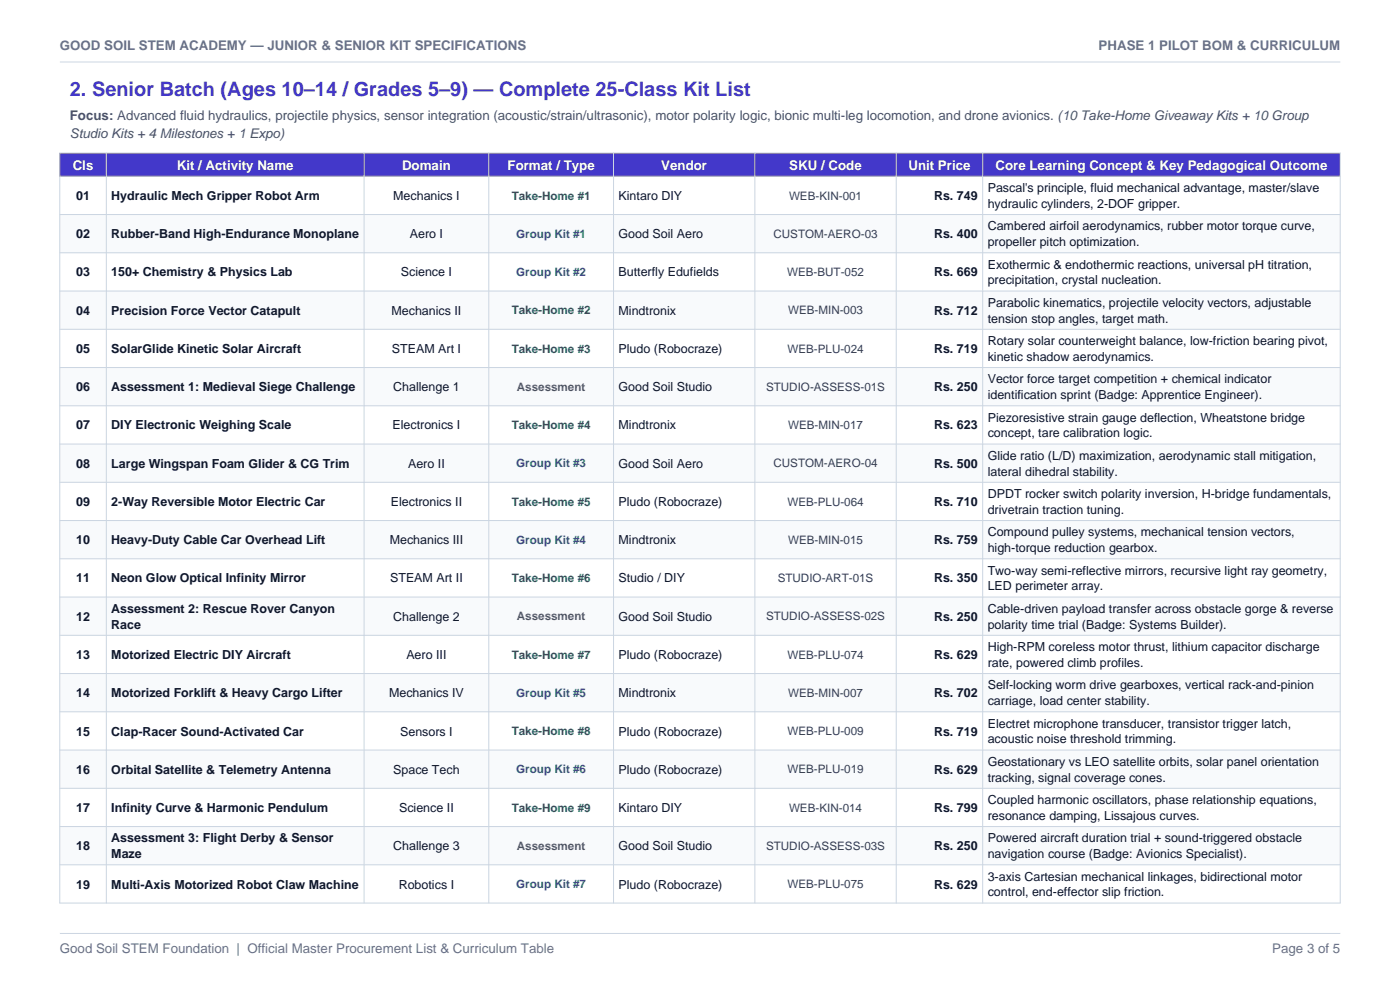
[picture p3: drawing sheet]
<svg xmlns="http://www.w3.org/2000/svg" width="297mm" height="210mm" viewBox="0 0 297 210" stroke-linecap="round" stroke-linejoin="round" font-family="sans-serif">
<defs><g id="words">
<text font-size="4.2" fill="#4338ca" x="14.8" y="20.5">2. Senior Batch (Ages 10–14 / Grades 5–9) — Complete 25-Class Kit List</text>
<g font-size="2.8" fill="#64748b">
<text x="12.7" y="10.7">GOOD SOIL STEM ACADEMY — JUNIOR &amp; SENIOR KIT SPECIFICATIONS</text>
<text x="233.1" y="10.7">PHASE 1 PILOT BOM &amp; CURRICULUM</text>
<text x="12.7" y="202.2">Good Soil STEM Foundation | Official Master Procurement List &amp; Curriculum Table</text>
<text x="269.9" y="202.2">Page 3 of 5</text>
</g>
<g font-size="2.8" fill="#475569">
<text x="14.8" y="25.4">Focus: Advanced fluid hydraulics, projectile physics, sensor integration (acoustic/strain/ultrasonic), motor polarity logic, bionic multi-leg locomotion, and drone avionics. (10 Take-Home Giveaway Kits + 10 Group</text>
<text x="14.8" y="29.3">Studio Kits + 4 Milestones + 1 Expo)</text>
</g>
<g font-size="2.8" fill="#fff">
<text x="15.4" y="36">Cls</text>
<text x="37.5" y="36">Kit / Activity Name</text>
<text x="85.3" y="36">Domain</text>
<text x="107.7" y="36">Format / Type</text>
<text x="140.3" y="36">Vendor</text>
<text x="167.5" y="36">SKU / Code</text>
<text x="192.7" y="36">Unit Price</text>
<text x="211.2" y="36">Core Learning Concept &amp; Key Pedagogical Outcome</text>
</g>
<g font-size="2.6" fill="#0f172a">
<text x="209.5" y="40.7">Pascal's principle, fluid mechanical advantage, master/slave</text>
<text x="16.1" y="42.4">01</text>
<text x="23.6" y="42.4">Hydraulic Mech Gripper Robot Arm</text>
<text x="83.4" y="42.4">Mechanics I</text>
<text x="131.2" y="42.4">Kintaro DIY</text>
<text x="198.1" y="42.4">Rs. 749</text>
<text x="209.5" y="44.1">hydraulic cylinders, 2-DOF gripper.</text>
<text x="16.1" y="50.5">02</text>
<text x="23.6" y="50.5">Rubber-Band High-Endurance Monoplane</text>
<text x="86.9" y="50.5">Aero I</text>
<text x="131.2" y="50.5">Good Soil Aero</text>
<text x="198.1" y="50.5">Rs. 400</text>
<text x="209.5" y="48.9">Cambered airfoil aerodynamics, rubber motor torque curve,</text>
<text x="209.5" y="52.2">propeller pitch optimization.</text>
<text x="16.1" y="58.6">03</text>
<text x="23.6" y="58.6">150+ Chemistry &amp; Physics Lab</text>
<text x="85" y="58.6">Science I</text>
<text x="131.2" y="58.6">Butterfly Edufields</text>
<text x="198.1" y="58.6">Rs. 669</text>
<text x="209.5" y="57">Exothermic &amp; endothermic reactions, universal pH titration,</text>
<text x="209.5" y="60.3">precipitation, crystal nucleation.</text>
<text x="209.5" y="65.1">Parabolic kinematics, projectile velocity vectors, adjustable</text>
<text x="16.1" y="66.8">04</text>
<text x="23.6" y="66.8">Precision Force Vector Catapult</text>
<text x="83" y="66.8">Mechanics II</text>
<text x="131.2" y="66.8">Mindtronix</text>
<text x="198.1" y="66.8">Rs. 712</text>
<text x="209.5" y="68.4">tension stop angles, target math.</text>
<text x="16.1" y="74.9">05</text>
<text x="23.6" y="74.9">SolarGlide Kinetic Solar Aircraft</text>
<text x="83.1" y="74.9">STEAM Art I</text>
<text x="131.2" y="74.9">Pludo (Robocraze)</text>
<text x="198.1" y="74.9">Rs. 719</text>
<text x="209.5" y="73.2">Rotary solar counterweight balance, low-friction bearing pivot,</text>
<text x="209.5" y="76.6">kinetic shadow aerodynamics.</text>
<text x="16.1" y="83">06</text>
<text x="23.6" y="83">Assessment 1: Medieval Siege Challenge</text>
<text x="83.4" y="83">Challenge 1</text>
<text x="131.2" y="83">Good Soil Studio</text>
<text x="198.1" y="83">Rs. 250</text>
<text x="209.5" y="81.3">Vector force target competition + chemical indicator</text>
<text x="209.5" y="84.7">identification sprint (Badge: Apprentice Engineer).</text>
<text x="209.5" y="89.4">Piezoresistive strain gauge deflection, Wheatstone bridge</text>
<text x="16.1" y="91.1">07</text>
<text x="23.6" y="91.1">DIY Electronic Weighing Scale</text>
<text x="83.3" y="91.1">Electronics I</text>
<text x="131.2" y="91.1">Mindtronix</text>
<text x="198.1" y="91.1">Rs. 623</text>
<text x="209.5" y="92.8">concept, tare calibration logic.</text>
<text x="16.1" y="99.2">08</text>
<text x="23.6" y="99.2">Large Wingspan Foam Glider &amp; CG Trim</text>
<text x="86.6" y="99.2">Aero II</text>
<text x="131.2" y="99.2">Good Soil Aero</text>
<text x="198.1" y="99.2">Rs. 500</text>
<text x="209.5" y="97.5">Glide ratio (L/D) maximization, aerodynamic stall mitigation,</text>
<text x="209.5" y="100.9">lateral dihedral stability.</text>
<text x="16.1" y="107.3">09</text>
<text x="23.6" y="107.3">2-Way Reversible Motor Electric Car</text>
<text x="82.9" y="107.3">Electronics II</text>
<text x="131.2" y="107.3">Pludo (Robocraze)</text>
<text x="198.1" y="107.3">Rs. 710</text>
<text x="209.5" y="105.7">DPDT rocker switch polarity inversion, H-bridge fundamentals,</text>
<text x="209.5" y="109">drivetrain traction tuning.</text>
<text x="209.5" y="113.8">Compound pulley systems, mechanical tension vectors,</text>
<text x="16.1" y="115.4">10</text>
<text x="23.6" y="115.4">Heavy-Duty Cable Car Overhead Lift</text>
<text x="82.7" y="115.4">Mechanics III</text>
<text x="131.2" y="115.4">Mindtronix</text>
<text x="198.1" y="115.4">Rs. 759</text>
<text x="209.5" y="117.1">high-torque reduction gearbox.</text>
<text x="16.1" y="123.6">11</text>
<text x="23.6" y="123.6">Neon Glow Optical Infinity Mirror</text>
<text x="82.7" y="123.6">STEAM Art II</text>
<text x="131.2" y="123.6">Studio / DIY</text>
<text x="198.1" y="123.6">Rs. 350</text>
<text x="209.5" y="121.9">Two-way semi-reflective mirrors, recursive light ray geometry,</text>
<text x="209.5" y="125.2">LED perimeter array.</text>
<text x="16.1" y="131.7">12</text>
<text x="23.6" y="130">Assessment 2: Rescue Rover Canyon</text>
<text x="83.4" y="131.7">Challenge 2</text>
<text x="131.2" y="131.7">Good Soil Studio</text>
<text x="198.1" y="131.7">Rs. 250</text>
<text x="209.5" y="130">Cable-driven payload transfer across obstacle gorge &amp; reverse</text>
<text x="23.6" y="133.3">Race</text>
<text x="209.5" y="133.3">polarity time trial (Badge: Systems Builder).</text>
<text x="16.1" y="139.8">13</text>
<text x="23.6" y="139.8">Motorized Electric DIY Aircraft</text>
<text x="86.2" y="139.8">Aero III</text>
<text x="131.2" y="139.8">Pludo (Robocraze)</text>
<text x="198.1" y="139.8">Rs. 629</text>
<text x="209.5" y="138.1">High-RPM coreless motor thrust, lithium capacitor discharge</text>
<text x="209.5" y="141.5">rate, powered climb profiles.</text>
<text x="16.1" y="147.9">14</text>
<text x="23.6" y="147.9">Motorized Forklift &amp; Heavy Cargo Lifter</text>
<text x="82.5" y="147.9">Mechanics IV</text>
<text x="131.2" y="147.9">Mindtronix</text>
<text x="198.1" y="147.9">Rs. 702</text>
<text x="209.5" y="146.2">Self-locking worm drive gearboxes, vertical rack-and-pinion</text>
<text x="209.5" y="149.6">carriage, load center stability.</text>
<text x="209.5" y="154.3">Electret microphone transducer, transistor trigger latch,</text>
<text x="16.1" y="156">15</text>
<text x="23.6" y="156">Clap-Racer Sound-Activated Car</text>
<text x="84.9" y="156">Sensors I</text>
<text x="131.2" y="156">Pludo (Robocraze)</text>
<text x="198.1" y="156">Rs. 719</text>
<text x="209.5" y="157.7">acoustic noise threshold trimming.</text>
<text x="16.1" y="164.1">16</text>
<text x="23.6" y="164.1">Orbital Satellite &amp; Telemetry Antenna</text>
<text x="83.4" y="164.1">Space Tech</text>
<text x="131.2" y="164.1">Pludo (Robocraze)</text>
<text x="198.1" y="164.1">Rs. 629</text>
<text x="209.5" y="162.5">Geostationary vs LEO satellite orbits, solar panel orientation</text>
<text x="209.5" y="165.8">tracking, signal coverage cones.</text>
<text x="16.1" y="172.2">17</text>
<text x="23.6" y="172.2">Infinity Curve &amp; Harmonic Pendulum</text>
<text x="84.7" y="172.2">Science II</text>
<text x="131.2" y="172.2">Kintaro DIY</text>
<text x="198.1" y="172.2">Rs. 799</text>
<text x="209.5" y="170.6">Coupled harmonic oscillators, phase relationship equations,</text>
<text x="209.5" y="173.9">resonance damping, Lissajous curves.</text>
<text x="23.6" y="178.7">Assessment 3: Flight Derby &amp; Sensor</text>
<text x="209.5" y="178.7">Powered aircraft duration trial + sound-triggered obstacle</text>
<text x="16.1" y="180.4">18</text>
<text x="23.6" y="182">Maze</text>
<text x="83.4" y="180.4">Challenge 3</text>
<text x="131.2" y="180.4">Good Soil Studio</text>
<text x="198.1" y="180.4">Rs. 250</text>
<text x="209.5" y="182">navigation course (Badge: Avionics Specialist).</text>
<text x="16.1" y="188.5">19</text>
<text x="23.6" y="188.5">Multi-Axis Motorized Robot Claw Machine</text>
<text x="84.6" y="188.5">Robotics I</text>
<text x="131.2" y="188.5">Pludo (Robocraze)</text>
<text x="198.1" y="188.5">Rs. 629</text>
<text x="209.5" y="186.8">3-axis Cartesian mechanical linkages, bidirectional motor</text>
<text x="209.5" y="190.1">control, end-effector slip friction.</text>
</g>
<g font-size="2.5" fill="#15803d">
<text x="108.6" y="42.3">Take-Home #1</text>
<text x="108.6" y="66.7">Take-Home #2</text>
<text x="108.6" y="74.8">Take-Home #3</text>
<text x="108.6" y="91">Take-Home #4</text>
<text x="108.6" y="107.2">Take-Home #5</text>
<text x="108.6" y="123.5">Take-Home #6</text>
<text x="108.6" y="139.7">Take-Home #7</text>
<text x="108.6" y="155.9">Take-Home #8</text>
<text x="108.6" y="172.2">Take-Home #9</text>
</g>
<g font-size="2.5" fill="#334155">
<text x="167.4" y="42.3">WEB-KIN-001</text>
<text x="164.1" y="50.4">CUSTOM-AERO-03</text>
<text x="167" y="58.6">WEB-BUT-052</text>
<text x="167.2" y="66.7">WEB-MIN-003</text>
<text x="167" y="74.8">WEB-PLU-024</text>
<text x="162.5" y="82.9">STUDIO-ASSESS-01S</text>
<text x="167.2" y="91">WEB-MIN-017</text>
<text x="164.1" y="99.1">CUSTOM-AERO-04</text>
<text x="167" y="107.2">WEB-PLU-064</text>
<text x="167.2" y="115.4">WEB-MIN-015</text>
<text x="165" y="123.5">STUDIO-ART-01S</text>
<text x="162.5" y="131.6">STUDIO-ASSESS-02S</text>
<text x="167" y="139.7">WEB-PLU-074</text>
<text x="167.2" y="147.8">WEB-MIN-007</text>
<text x="167" y="155.9">WEB-PLU-009</text>
<text x="167" y="164">WEB-PLU-019</text>
<text x="167.4" y="172.2">WEB-KIN-014</text>
<text x="162.5" y="180.3">STUDIO-ASSESS-03S</text>
<text x="167" y="188.4">WEB-PLU-075</text>
</g>
<g font-size="2.5" fill="#0369a1">
<text x="109.5" y="50.4">Group Kit #1</text>
<text x="109.5" y="58.6">Group Kit #2</text>
<text x="109.5" y="99.1">Group Kit #3</text>
<text x="109.5" y="115.4">Group Kit #4</text>
<text x="109.5" y="147.8">Group Kit #5</text>
<text x="109.5" y="164">Group Kit #6</text>
<text x="109.5" y="188.4">Group Kit #7</text>
</g>
<g font-size="2.5" fill="#b45309">
<text x="109.7" y="82.9">Assessment</text>
<text x="109.7" y="131.6">Assessment</text>
<text x="109.7" y="180.3">Assessment</text>
</g>
</g></defs>
<path d="M12.7 32.5h271.6v4.9h-271.6z" fill-rule="evenodd" fill="#4338ca"/>
<g fill="#f8fafc">
<path d="M12.7 45.5h271.6v8.1h-271.6z" fill-rule="evenodd"/>
<path d="M12.7 61.7h271.6v8.1h-271.6z" fill-rule="evenodd"/>
<path d="M12.7 78h271.6v8.1h-271.6z" fill-rule="evenodd"/>
<path d="M12.7 94.2h271.6v8.1h-271.6z" fill-rule="evenodd"/>
<path d="M12.7 110.4h271.6v8.1h-271.6z" fill-rule="evenodd"/>
<path d="M12.7 126.6h271.6v8.2h-271.6z" fill-rule="evenodd"/>
<path d="M12.7 142.9h271.6v8.1h-271.6z" fill-rule="evenodd"/>
<path d="M12.7 159.1h271.6v8.1h-271.6z" fill-rule="evenodd"/>
<path d="M12.7 175.3h271.6v8.1h-271.6z" fill-rule="evenodd"/>
</g>
<g fill="none" stroke="#cbd5e1" stroke-width=".21">
<path d="M12.7 13.1h271.6M12.7 32.5h271.6v159.1h-271.6zM12.7 37.4h271.6M22.6 32.5v159.1M77.2 32.5v159.1M103.7 32.5v159.1M130.2 32.5v159.1M160.1 32.5v159.1M190.1 32.5v159.1M208.5 32.5v159.1M12.7 45.5h271.6M12.7 53.6h271.6"/>
<path d="M12.7 61.7h271.6M12.7 69.8h271.6M12.7 78h271.6M12.7 86.1h271.6M12.7 94.2h271.6M12.7 102.3h271.6M12.7 110.4h271.6M12.7 118.5h271.6M12.7 126.6h271.6M12.7 134.8h271.6M12.7 142.9h271.6M12.7 151h271.6"/>
<path d="M12.7 159.1h271.6M12.7 167.2h271.6M12.7 175.3h271.6M12.7 183.4h271.6M12.7 198h271.6"/>
</g>
<use href="#words"/>
</svg>
